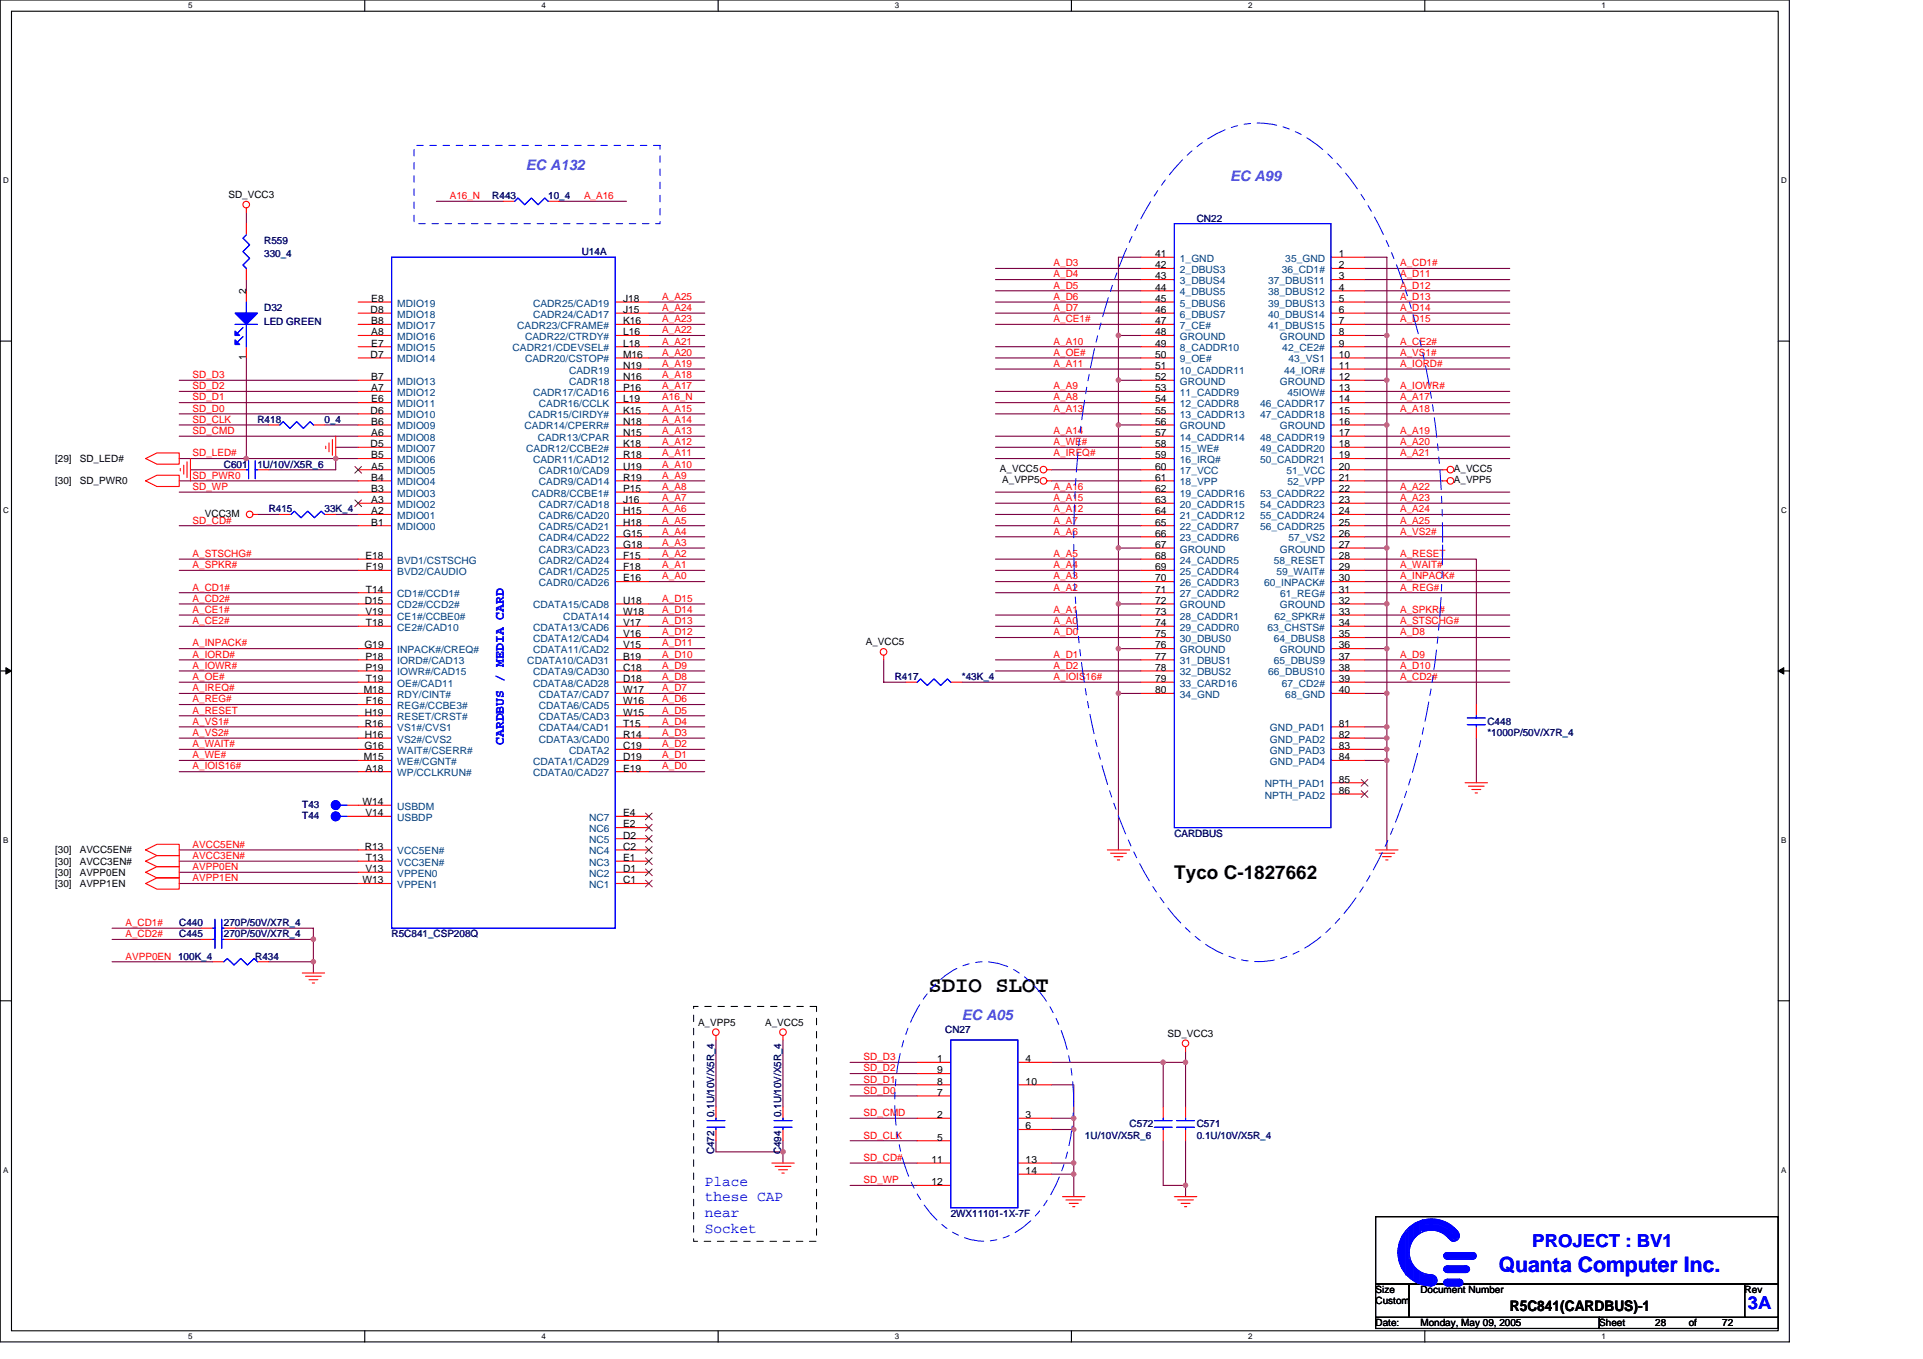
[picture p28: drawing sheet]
<svg xmlns="http://www.w3.org/2000/svg" width="297mm" height="210mm" viewBox="0 0 297 210" stroke-linecap="round" stroke-linejoin="round" font-family="sans-serif">
<defs><g id="words">
<text font-size="3.5" x="143.4" y="153.2">SDIO SLOT</text>
<text font-size="3.3" fill="#00f" x="231.5" y="196.5">Quanta Computer Inc.</text>
<text font-size="2.9" x="181.4" y="135.7">Tyco C-1827662</text>
<g font-size="2.8" fill="#00f">
<text x="236.7" y="192.6">PROJECT : BV1</text>
<text x="270" y="202.2">3A</text>
</g>
<g font-size="2.2" fill="#0080ff">
<text x="81.2" y="26.2">EC A132</text>
<text x="190" y="28">EC A99</text>
<text x="148.6" y="157.5">EC A05</text>
</g>
<g font-size="2.2" fill="#00f">
<text x="108.9" y="183.2">Place</text>
<text x="108.9" y="185.6">these CAP</text>
<text x="108.9" y="188">near</text>
<text x="108.9" y="190.4">Socket</text>
</g>
<text font-size="2.2" x="233.2" y="202.5">R5C841(CARDBUS)-1</text>
<text font-size="2.1" fill="#00f" x="77.8" y="115" transform="rotate(-90 77.8 115)">CARDBUS / MEDIA CARD</text>
<g font-size="1.5">
<text x="35.3" y="30.6">SD_VCC3</text>
<text x="178.4" y="39.7">41</text>
<text x="178.4" y="41.4">42</text>
<text x="206.8" y="39.7">1</text>
<text x="206.8" y="41.4">2</text>
<text x="38" y="45.4" transform="rotate(-90 38 45.4)">2</text>
<text x="57.3" y="46.6">E8</text>
<text x="96.2" y="46.6">J18</text>
<text x="178.4" y="43.2">43</text>
<text x="178.4" y="44.9">44</text>
<text x="178.4" y="46.6">45</text>
<text x="206.8" y="43.2">3</text>
<text x="206.8" y="44.9">4</text>
<text x="206.8" y="46.6">5</text>
<text x="57.3" y="48.3">D8</text>
<text x="57.3" y="53.5">E7</text>
<text x="57.3" y="51.8">A8</text>
<text x="57.3" y="50.1">B8</text>
<text x="96.2" y="50.1">K16</text>
<text x="96.2" y="53.5">L18</text>
<text x="96.2" y="51.8">L16</text>
<text x="96.2" y="48.3">J15</text>
<text x="178.4" y="48.3">46</text>
<text x="178.4" y="50.1">47</text>
<text x="178.4" y="51.8">48</text>
<text x="178.4" y="53.5">49</text>
<text x="206.8" y="53.5">9</text>
<text x="206.8" y="51.8">8</text>
<text x="206.8" y="48.3">6</text>
<text x="206.8" y="50.1">7</text>
<text x="38" y="55.6" transform="rotate(-90 38 55.6)">1</text>
<text x="57.3" y="55.3">D7</text>
<text x="57.3" y="58.7">B7</text>
<text x="96.2" y="57">N19</text>
<text x="96.2" y="58.7">N16</text>
<text x="96.2" y="55.3">M16</text>
<text x="178.4" y="55.3">50</text>
<text x="178.4" y="57">51</text>
<text x="178.4" y="58.7">52</text>
<text x="206.8" y="57">11</text>
<text x="206.8" y="55.3">10</text>
<text x="206.8" y="58.7">12</text>
<text x="57.3" y="63.9">D6</text>
<text x="57.3" y="60.4">A7</text>
<text x="57.3" y="62.2">E6</text>
<text x="57.3" y="65.6">B6</text>
<text x="96.2" y="62.2">L19</text>
<text x="96.2" y="65.6">N18</text>
<text x="96.2" y="63.9">K15</text>
<text x="96.2" y="60.4">P16</text>
<text x="178.4" y="60.4">53</text>
<text x="178.4" y="62.2">54</text>
<text x="178.4" y="63.9">55</text>
<text x="178.4" y="65.6">56</text>
<text x="206.8" y="60.4">13</text>
<text x="206.8" y="62.2">14</text>
<text x="206.8" y="63.9">15</text>
<text x="206.8" y="65.6">16</text>
<text x="8.5" y="71.4">[29]</text>
<text x="12.3" y="71.4">SD_LED#</text>
<text x="57.3" y="69.1">D5</text>
<text x="57.3" y="67.4">A6</text>
<text x="57.3" y="70.8">B5</text>
<text x="96.2" y="69.1">K18</text>
<text x="96.2" y="67.4">N15</text>
<text x="96.2" y="70.8">R18</text>
<text x="178.4" y="67.4">57</text>
<text x="178.4" y="69.1">58</text>
<text x="178.4" y="70.8">59</text>
<text x="206.8" y="67.4">17</text>
<text x="206.8" y="69.1">18</text>
<text x="206.8" y="70.8">19</text>
<text x="8.5" y="74.8">[30]</text>
<text x="12.3" y="74.8">SD_PWR0</text>
<text x="57.3" y="72.5">A5</text>
<text x="57.3" y="74.3">B4</text>
<text x="57.3" y="76">B3</text>
<text x="57.3" y="77.7">A3</text>
<text x="96.2" y="72.5">U19</text>
<text x="96.2" y="74.3">R19</text>
<text x="96.2" y="77.7">J16</text>
<text x="96.2" y="76">P15</text>
<text x="154.4" y="72.9">A_VCC5</text>
<text x="154.8" y="74.6">A_VPP5</text>
<text x="178.4" y="72.5">60</text>
<text x="178.4" y="74.3">61</text>
<text x="178.4" y="76">62</text>
<text x="178.4" y="77.7">63</text>
<text x="206.8" y="72.5">20</text>
<text x="206.8" y="74.3">21</text>
<text x="206.8" y="76">22</text>
<text x="206.8" y="77.7">23</text>
<text x="224.6" y="74.6">A_VPP5</text>
<text x="224.6" y="72.9">A_VCC5</text>
<text x="31.7" y="79.8">VCC3M</text>
<text x="57.3" y="79.4">A2</text>
<text x="57.3" y="81.2">B1</text>
<text x="96.2" y="79.4">H15</text>
<text x="96.2" y="81.2">H18</text>
<text x="96.2" y="82.9">G15</text>
<text x="178.4" y="79.4">64</text>
<text x="178.4" y="81.2">65</text>
<text x="178.4" y="82.9">66</text>
<text x="206.8" y="79.4">24</text>
<text x="206.8" y="81.2">25</text>
<text x="206.8" y="82.9">26</text>
<text x="56.4" y="86.3">E18</text>
<text x="56.5" y="88.1">F19</text>
<text x="96.2" y="84.6">G18</text>
<text x="96.2" y="86.3">F15</text>
<text x="96.2" y="88.1">F18</text>
<text x="96.2" y="89.8">E16</text>
<text x="178.4" y="84.6">67</text>
<text x="178.4" y="86.3">68</text>
<text x="178.4" y="88.1">69</text>
<text x="178.4" y="89.8">70</text>
<text x="206.8" y="88.1">29</text>
<text x="206.8" y="84.6">27</text>
<text x="206.8" y="89.8">30</text>
<text x="206.8" y="86.3">28</text>
<text x="56.4" y="93.3">D15</text>
<text x="56.4" y="95">V19</text>
<text x="56.5" y="91.5">T14</text>
<text x="96.2" y="95">W18</text>
<text x="96.2" y="93.3">U18</text>
<text x="178.4" y="91.5">71</text>
<text x="178.4" y="93.3">72</text>
<text x="178.4" y="95">73</text>
<text x="206.8" y="91.5">31</text>
<text x="206.8" y="93.3">32</text>
<text x="206.8" y="95">33</text>
<text x="56.3" y="100.2">G19</text>
<text x="56.4" y="101.9">P18</text>
<text x="56.5" y="96.7">T18</text>
<text x="96.2" y="101.9">B19</text>
<text x="96.2" y="96.7">V17</text>
<text x="96.2" y="98.4">V16</text>
<text x="96.2" y="100.2">V15</text>
<text x="133.7" y="99.7">A_VCC5</text>
<text x="178.4" y="96.7">74</text>
<text x="178.4" y="98.4">75</text>
<text x="178.4" y="100.2">76</text>
<text x="178.4" y="101.9">77</text>
<text x="206.8" y="100.2">36</text>
<text x="206.8" y="96.7">34</text>
<text x="206.8" y="98.4">35</text>
<text x="206.8" y="101.9">37</text>
<text x="56.2" y="107.1">M18</text>
<text x="56.4" y="103.6">P19</text>
<text x="56.5" y="105.3">T19</text>
<text x="96.2" y="107.1">W17</text>
<text x="96.2" y="103.6">C18</text>
<text x="96.2" y="105.3">D18</text>
<text x="178.4" y="103.6">78</text>
<text x="178.4" y="105.3">79</text>
<text x="178.4" y="107.1">80</text>
<text x="206.8" y="107.1">40</text>
<text x="206.8" y="105.3">39</text>
<text x="206.8" y="103.6">38</text>
<text x="56.4" y="110.5">H19</text>
<text x="56.4" y="114">H16</text>
<text x="56.4" y="112.2">R16</text>
<text x="56.5" y="108.8">F16</text>
<text x="96.2" y="108.8">W16</text>
<text x="96.2" y="110.5">W15</text>
<text x="96.2" y="112.2">T15</text>
<text x="96.2" y="114">R14</text>
<text x="206.8" y="112.2">81</text>
<text x="206.8" y="114">82</text>
<text x="56.2" y="117.4">M15</text>
<text x="56.3" y="115.7">G16</text>
<text x="56.4" y="119.2">A18</text>
<text x="96.2" y="115.7">C19</text>
<text x="96.2" y="117.4">D19</text>
<text x="96.2" y="119.2">E19</text>
<text x="206.8" y="115.7">83</text>
<text x="206.8" y="117.4">84</text>
<text x="56" y="124.4">W14</text>
<text x="206.8" y="120.9">85</text>
<text x="206.8" y="122.6">86</text>
<text x="8.5" y="131.8">[30]</text>
<text x="12.3" y="131.8">AVCC5EN#</text>
<text x="56.4" y="131.3">R13</text>
<text x="56.4" y="126.1">V14</text>
<text x="96.2" y="131.3">C2</text>
<text x="96.2" y="129.5">D2</text>
<text x="96.2" y="127.8">E2</text>
<text x="96.2" y="126.1">E4</text>
<text x="8.5" y="135.3">[30]</text>
<text x="8.5" y="133.5">[30]</text>
<text x="8.5" y="137">[30]</text>
<text x="12.3" y="135.3">AVPP0EN</text>
<text x="12.3" y="133.5">AVCC3EN#</text>
<text x="12.3" y="137">AVPP1EN</text>
<text x="56" y="136.4">W13</text>
<text x="56.4" y="134.7">V13</text>
<text x="56.5" y="133">T13</text>
<text x="96.2" y="136.4">C1</text>
<text x="96.2" y="134.7">D1</text>
<text x="96.2" y="133">E1</text>
<text x="107.8" y="158.4">A_VPP5</text>
<text x="118.2" y="158.4">A_VCC5</text>
<text x="180.4" y="160.1">SD_VCC3</text>
<text x="144.8" y="164.1">1</text>
<text x="144.8" y="167.5">8</text>
<text x="144.8" y="165.8">9</text>
<text x="158.4" y="164.1">4</text>
<text x="158.4" y="167.5">10</text>
<text x="144.8" y="172.7">2</text>
<text x="144.8" y="169.2">7</text>
<text x="158.4" y="172.7">3</text>
<text x="143.9" y="179.6">11</text>
<text x="144.8" y="176.2">5</text>
<text x="158.4" y="174.4">6</text>
<text x="158.4" y="179.6">13</text>
<text x="143.9" y="183.1">12</text>
<text x="158.4" y="181.3">14</text>
<text x="212.5" y="199.7">Size</text>
<text x="212.5" y="201.4">Custom</text>
<text x="219.4" y="199.7">Document Number</text>
<text x="269.5" y="199.7">Rev</text>
<text x="212.5" y="204.9">Date:</text>
<text x="219.4" y="204.9">Monday, May 09, 2005</text>
<text x="247" y="204.9">Sheet</text>
<text x="255.7" y="204.9">28</text>
<text x="260.9" y="204.9">of</text>
<text x="266" y="204.9">72</text>
</g>
<g font-size="1.5" fill="#f00">
<text x="69.5" y="30.8">A16_N</text>
<text x="90.2" y="30.8">A_A16</text>
<text x="162.7" y="41.1">A_D3</text>
<text x="216.3" y="41.1">A_CD1#</text>
<text x="102.3" y="46.3">A_A25</text>
<text x="162.7" y="46.3">A_D6</text>
<text x="162.7" y="44.6">A_D5</text>
<text x="162.7" y="42.8">A_D4</text>
<text x="216.3" y="44.6">A_D12</text>
<text x="216.3" y="42.8">A_D11</text>
<text x="216.3" y="46.3">A_D13</text>
<text x="102.3" y="48">A_A24</text>
<text x="102.3" y="49.8">A_A23</text>
<text x="102.3" y="51.5">A_A22</text>
<text x="102.3" y="53.2">A_A21</text>
<text x="162.7" y="53.2">A_A10</text>
<text x="162.7" y="48">A_D7</text>
<text x="162.7" y="49.8">A_CE1#</text>
<text x="216.3" y="53.2">A_CE2#</text>
<text x="216.3" y="49.8">A_D15</text>
<text x="216.3" y="48">A_D14</text>
<text x="29.8" y="58.4">SD_D3</text>
<text x="102.3" y="54.9">A_A20</text>
<text x="102.3" y="56.7">A_A19</text>
<text x="102.3" y="58.4">A_A18</text>
<text x="162.7" y="56.7">A_A11</text>
<text x="162.7" y="54.9">A_OE#</text>
<text x="216.3" y="54.9">A_VS1#</text>
<text x="216.3" y="56.7">A_IORD#</text>
<text x="29.8" y="65.3">SD_CLK</text>
<text x="29.8" y="60.1">SD_D2</text>
<text x="29.8" y="61.8">SD_D1</text>
<text x="29.8" y="63.6">SD_D0</text>
<text x="102.3" y="60.1">A_A17</text>
<text x="102.3" y="63.6">A_A15</text>
<text x="102.3" y="65.3">A_A14</text>
<text x="102.3" y="61.8">A16_N</text>
<text x="162.7" y="61.8">A_A8</text>
<text x="162.7" y="63.6">A_A13</text>
<text x="162.7" y="60.1">A_A9</text>
<text x="216.3" y="63.6">A_A18</text>
<text x="216.3" y="61.8">A_A17</text>
<text x="216.3" y="60.1">A_IOWR#</text>
<text x="29.8" y="67">SD_CMD</text>
<text x="29.8" y="70.5">SD_LED#</text>
<text x="102.3" y="67">A_A13</text>
<text x="102.3" y="68.7">A_A12</text>
<text x="102.3" y="70.5">A_A11</text>
<text x="162.7" y="67">A_A14</text>
<text x="162.7" y="70.5">A_IREQ#</text>
<text x="162.7" y="68.7">A_WE#</text>
<text x="216.3" y="68.7">A_A20</text>
<text x="216.3" y="67">A_A19</text>
<text x="216.3" y="70.5">A_A21</text>
<text x="29.8" y="73.9">SD_PWR0</text>
<text x="29.8" y="75.7">SD_WP</text>
<text x="102.3" y="72.2">A_A10</text>
<text x="102.3" y="73.9">A_A9</text>
<text x="102.3" y="75.7">A_A8</text>
<text x="102.3" y="77.4">A_A7</text>
<text x="162.7" y="75.7">A_A16</text>
<text x="162.7" y="77.4">A_A15</text>
<text x="216.3" y="75.7">A_A22</text>
<text x="216.3" y="77.4">A_A23</text>
<text x="29.8" y="80.9">SD_CD#</text>
<text x="102.3" y="79.1">A_A6</text>
<text x="102.3" y="80.9">A_A5</text>
<text x="102.3" y="82.6">A_A4</text>
<text x="162.7" y="82.6">A_A6</text>
<text x="162.7" y="80.9">A_A7</text>
<text x="162.7" y="79.1">A_A12</text>
<text x="216.3" y="79.1">A_A24</text>
<text x="216.3" y="82.6">A_VS2#</text>
<text x="216.3" y="80.9">A_A25</text>
<text x="29.8" y="86">A_STSCHG#</text>
<text x="29.8" y="87.8">A_SPKR#</text>
<text x="102.3" y="84.3">A_A3</text>
<text x="102.3" y="86">A_A2</text>
<text x="102.3" y="87.8">A_A1</text>
<text x="102.3" y="89.5">A_A0</text>
<text x="162.7" y="86">A_A5</text>
<text x="162.7" y="87.8">A_A4</text>
<text x="162.7" y="89.5">A_A3</text>
<text x="216.3" y="86">A_RESET</text>
<text x="216.3" y="87.8">A_WAIT#</text>
<text x="216.3" y="89.5">A_INPACK#</text>
<text x="29.8" y="92.9">A_CD2#</text>
<text x="29.8" y="94.7">A_CE1#</text>
<text x="29.8" y="91.2">A_CD1#</text>
<text x="102.3" y="92.9">A_D15</text>
<text x="102.3" y="94.7">A_D14</text>
<text x="162.7" y="91.2">A_A2</text>
<text x="162.7" y="94.7">A_A1</text>
<text x="216.3" y="94.7">A_SPKR#</text>
<text x="216.3" y="91.2">A_REG#</text>
<text x="29.8" y="96.4">A_CE2#</text>
<text x="29.8" y="101.6">A_IORD#</text>
<text x="29.8" y="99.8">A_INPACK#</text>
<text x="102.3" y="101.6">A_D10</text>
<text x="102.3" y="96.4">A_D13</text>
<text x="102.3" y="98.1">A_D12</text>
<text x="102.3" y="99.8">A_D11</text>
<text x="162.7" y="98.1">A_D0</text>
<text x="162.7" y="96.4">A_A0</text>
<text x="162.7" y="101.6">A_D1</text>
<text x="216.3" y="101.6">A_D9</text>
<text x="216.3" y="98.1">A_D8</text>
<text x="216.3" y="96.4">A_STSCHG#</text>
<text x="29.8" y="106.8">A_IREQ#</text>
<text x="29.8" y="103.3">A_IOWR#</text>
<text x="29.8" y="105">A_OE#</text>
<text x="102.3" y="103.3">A_D9</text>
<text x="102.3" y="105">A_D8</text>
<text x="102.3" y="106.8">A_D7</text>
<text x="162.7" y="103.3">A_D2</text>
<text x="162.7" y="105">A_IOIS16#</text>
<text x="216.3" y="105">A_CD2#</text>
<text x="216.3" y="103.3">A_D10</text>
<text x="29.8" y="108.5">A_REG#</text>
<text x="29.8" y="113.7">A_VS2#</text>
<text x="29.8" y="110.2">A_RESET</text>
<text x="29.8" y="111.9">A_VS1#</text>
<text x="102.3" y="113.7">A_D3</text>
<text x="102.3" y="108.5">A_D6</text>
<text x="102.3" y="110.2">A_D5</text>
<text x="102.3" y="111.9">A_D4</text>
<text x="29.8" y="117.1">A_WE#</text>
<text x="29.8" y="118.9">A_IOIS16#</text>
<text x="29.8" y="115.4">A_WAIT#</text>
<text x="102.3" y="115.4">A_D2</text>
<text x="102.3" y="117.1">A_D1</text>
<text x="102.3" y="118.9">A_D0</text>
<text x="29.8" y="130.9">AVCC5EN#</text>
<text x="29.8" y="134.4">AVPP0EN</text>
<text x="29.8" y="136.1">AVPP1EN</text>
<text x="29.8" y="132.7">AVCC3EN#</text>
<text x="19.4" y="143">A_CD1#</text>
<text x="19.4" y="144.8">A_CD2#</text>
<text x="19.4" y="148.2">AVPP0EN 100K_4</text>
<text x="133.4" y="163.7">SD_D3</text>
<text x="133.4" y="165.5">SD_D2</text>
<text x="133.4" y="167.2">SD_D1</text>
<text x="133.4" y="168.9">SD_D0</text>
<text x="133.4" y="172.4">SD_CMD</text>
<text x="133.4" y="179.3">SD_CD#</text>
<text x="133.4" y="175.9">SD_CLK</text>
<text x="133.4" y="182.8">SD_WP</text>
</g>
<g font-size="1.5" fill="#000080">
<text x="76" y="30.8">R443</text>
<text x="84.7" y="30.8">10_4</text>
<text x="184.9" y="34.2">CN22</text>
<text x="40.8" y="37.7">R559</text>
<text x="40.8" y="39.8">330_4</text>
<text x="89.9" y="39.4">U14A</text>
<text x="40.8" y="48">D32</text>
<text x="40.8" y="50.1">LED GREEN</text>
<text x="39.8" y="65.3">R418</text>
<text x="50.1" y="65.3">0_4</text>
<text x="34.6" y="72.2">C601</text>
<text x="39.8" y="72.2">1U/10V/X5R_6</text>
<text x="41.5" y="79.1">R415</text>
<text x="50.1" y="79.1">33K_4</text>
<text x="138.2" y="105">R417</text>
<text x="148.6" y="105">*43K_4</text>
<text x="229.8" y="112">C448</text>
<text x="229.8" y="113.7">*1000P/50V/X7R_4</text>
<text x="46.7" y="124.7">T43</text>
<text x="46.7" y="126.4">T44</text>
<text x="181.4" y="129.2">CARDBUS</text>
<text x="27.7" y="143">C440</text>
<text x="34.6" y="143">270P/50V/X7R_4</text>
<text x="27.7" y="144.8">C445</text>
<text x="34.6" y="144.8">270P/50V/X7R_4</text>
<text x="39.4" y="148.2">R434</text>
<text x="60.5" y="144.8">R5C841_CSP208Q</text>
<text x="146" y="159.6">CN27</text>
<text x="110.3" y="172.5" transform="rotate(-90 110.3 172.5)">0.1U/10V/X5R_4</text>
<text x="120.7" y="172.5" transform="rotate(-90 120.7 172.5)">0.1U/10V/X5R_4</text>
<text x="110.3" y="178.3" transform="rotate(-90 110.3 178.3)">C472</text>
<text x="120.7" y="178.3" transform="rotate(-90 120.7 178.3)">C494</text>
<text x="167.6" y="175.9">1U/10V/X5R_6</text>
<text x="174.5" y="174.1">C572</text>
<text x="184.9" y="174.1">C571</text>
<text x="184.9" y="175.9">0.1U/10V/X5R_4</text>
<text x="146.9" y="187.9">2WX11101-1X-7F</text>
</g>
<g font-size="1.5" fill="#004080">
<text x="182.3" y="40.4">1_GND</text>
<text x="198.5" y="40.4">35_GND</text>
<text x="61.4" y="47.3">MDIO19</text>
<text x="82.3" y="47.3">CADR25/CAD19</text>
<text x="182.3" y="42.2">2_DBUS3</text>
<text x="182.3" y="43.9">3_DBUS4</text>
<text x="182.3" y="45.6">4_DBUS5</text>
<text x="182.3" y="47.3">5_DBUS6</text>
<text x="195.9" y="43.9">37_DBUS11</text>
<text x="195.9" y="45.6">38_DBUS12</text>
<text x="195.9" y="47.3">39_DBUS13</text>
<text x="198" y="42.2">36_CD1#</text>
<text x="61.4" y="52.5">MDIO16</text>
<text x="61.4" y="50.8">MDIO17</text>
<text x="61.4" y="49.1">MDIO18</text>
<text x="79.9" y="50.8">CADR23/CFRAME#</text>
<text x="81.1" y="52.5">CADR22/CTRDY#</text>
<text x="82.3" y="49.1">CADR24/CAD17</text>
<text x="182.3" y="49.1">6_DBUS7</text>
<text x="182.3" y="50.8">7_CE#</text>
<text x="182.3" y="52.5">GROUND</text>
<text x="195.9" y="49.1">40_DBUS14</text>
<text x="195.9" y="50.8">41_DBUS15</text>
<text x="197.7" y="52.5">GROUND</text>
<text x="61.4" y="59.4">MDIO13</text>
<text x="61.4" y="56">MDIO14</text>
<text x="61.4" y="54.3">MDIO15</text>
<text x="79.2" y="54.3">CADR21/CDEVSEL#</text>
<text x="81.1" y="56">CADR20/CSTOP#</text>
<text x="87.9" y="57.7">CADR19</text>
<text x="87.9" y="59.4">CADR18</text>
<text x="182.3" y="54.3">8_CADDR10</text>
<text x="182.3" y="56">9_OE#</text>
<text x="182.3" y="57.7">10_CADDR11</text>
<text x="182.3" y="59.4">GROUND</text>
<text x="197.7" y="59.4">GROUND</text>
<text x="198.1" y="54.3">42_CE2#</text>
<text x="198.3" y="57.7">44_IOR#</text>
<text x="199" y="56">43_VS1</text>
<text x="61.4" y="61.2">MDIO12</text>
<text x="61.4" y="62.9">MDIO11</text>
<text x="61.4" y="64.6">MDIO10</text>
<text x="81.6" y="64.6">CADR15/CIRDY#</text>
<text x="82.3" y="61.2">CADR17/CAD16</text>
<text x="83.2" y="62.9">CADR16/CCLK</text>
<text x="182.3" y="61.2">11_CADDR9</text>
<text x="182.3" y="62.9">12_CADDR8</text>
<text x="182.3" y="64.6">13_CADDR13</text>
<text x="194.6" y="62.9">46_CADDR17</text>
<text x="194.6" y="64.6">47_CADDR18</text>
<text x="198.9" y="61.2">45IOW#</text>
<text x="61.4" y="66.3">MDIO09</text>
<text x="61.4" y="68.1">MDIO08</text>
<text x="61.4" y="69.8">MDIO07</text>
<text x="61.4" y="71.5">MDIO06</text>
<text x="81" y="66.3">CADR14/CPERR#</text>
<text x="81.3" y="69.8">CADR12/CCBE2#</text>
<text x="82.3" y="71.5">CADR11/CAD12</text>
<text x="83.1" y="68.1">CADR13/CPAR</text>
<text x="182.3" y="66.3">GROUND</text>
<text x="182.3" y="68.1">14_CADDR14</text>
<text x="182.3" y="69.8">15_WE#</text>
<text x="182.3" y="71.5">16_IRQ#</text>
<text x="194.6" y="68.1">48_CADDR19</text>
<text x="194.6" y="69.8">49_CADDR20</text>
<text x="194.6" y="71.5">50_CADDR21</text>
<text x="197.7" y="66.3">GROUND</text>
<text x="61.4" y="73.3">MDIO05</text>
<text x="61.4" y="75">MDIO04</text>
<text x="61.4" y="76.7">MDIO03</text>
<text x="82.2" y="76.7">CADR8/CCBE1#</text>
<text x="83.2" y="73.3">CADR10/CAD9</text>
<text x="83.2" y="75">CADR9/CAD14</text>
<text x="182.3" y="73.3">17_VCC</text>
<text x="182.3" y="75">18_VPP</text>
<text x="182.3" y="76.7">19_CADDR16</text>
<text x="194.6" y="76.7">53_CADDR22</text>
<text x="198.7" y="73.3">51_VCC</text>
<text x="198.9" y="75">52_VPP</text>
<text x="61.4" y="78.4">MDIO02</text>
<text x="61.4" y="80.2">MDIO01</text>
<text x="61.4" y="81.9">MDIO00</text>
<text x="83.2" y="78.4">CADR7/CAD18</text>
<text x="83.2" y="80.2">CADR6/CAD20</text>
<text x="83.2" y="81.9">CADR5/CAD21</text>
<text x="83.2" y="83.6">CADR4/CAD22</text>
<text x="182.3" y="78.4">20_CADDR15</text>
<text x="182.3" y="80.2">21_CADDR12</text>
<text x="182.3" y="81.9">22_CADDR7</text>
<text x="182.3" y="83.6">23_CADDR6</text>
<text x="194.6" y="78.4">54_CADDR23</text>
<text x="194.6" y="80.2">55_CADDR24</text>
<text x="194.6" y="81.9">56_CADDR25</text>
<text x="199" y="83.6">57_VS2</text>
<text x="61.4" y="88.8">BVD2/CAUDIO</text>
<text x="61.4" y="87.1">BVD1/CSTSCHG</text>
<text x="83.2" y="85.3">CADR3/CAD23</text>
<text x="83.2" y="87.1">CADR2/CAD24</text>
<text x="83.2" y="88.8">CADR1/CAD25</text>
<text x="182.3" y="85.3">GROUND</text>
<text x="182.3" y="87.1">24_CADDR5</text>
<text x="182.3" y="88.8">25_CADDR4</text>
<text x="196.8" y="87.1">58_RESET</text>
<text x="197.2" y="88.8">59_WAIT#</text>
<text x="197.7" y="85.3">GROUND</text>
<text x="61.4" y="95.7">CE1#/CCBE0#</text>
<text x="61.4" y="94">CD2#/CCD2#</text>
<text x="61.4" y="92.2">CD1#/CCD1#</text>
<text x="82.3" y="94">CDATA15/CAD8</text>
<text x="83.2" y="90.5">CADR0/CAD26</text>
<text x="87" y="95.7">CDATA14</text>
<text x="182.3" y="90.5">26_CADDR3</text>
<text x="182.3" y="92.2">27_CADDR2</text>
<text x="182.3" y="94">GROUND</text>
<text x="182.3" y="95.7">28_CADDR1</text>
<text x="195.3" y="90.5">60_INPACK#</text>
<text x="196.8" y="95.7">62_SPKR#</text>
<text x="197.7" y="94">GROUND</text>
<text x="197.7" y="92.2">61_REG#</text>
<text x="61.4" y="97.4">CE2#/CAD10</text>
<text x="61.4" y="100.9">INPACK#/CREQ#</text>
<text x="82.3" y="97.4">CDATA13/CAD6</text>
<text x="82.3" y="99.2">CDATA12/CAD4</text>
<text x="82.3" y="100.9">CDATA11/CAD2</text>
<text x="182.3" y="97.4">29_CADDR0</text>
<text x="182.3" y="99.2">30_DBUS0</text>
<text x="182.3" y="100.9">GROUND</text>
<text x="195.8" y="97.4">63_CHSTS#</text>
<text x="196.8" y="99.2">64_DBUS8</text>
<text x="197.7" y="100.9">GROUND</text>
<text x="61.4" y="102.6">IORD#/CAD13</text>
<text x="61.4" y="104.3">IOWR#/CAD15</text>
<text x="61.4" y="106.1">OE#/CAD11</text>
<text x="61.4" y="107.8">RDY/CINT#</text>
<text x="81.4" y="102.6">CDATA10/CAD31</text>
<text x="82.3" y="104.3">CDATA9/CAD30</text>
<text x="82.3" y="106.1">CDATA8/CAD28</text>
<text x="83.2" y="107.8">CDATA7/CAD7</text>
<text x="182.3" y="102.6">31_DBUS1</text>
<text x="182.3" y="104.3">32_DBUS2</text>
<text x="182.3" y="106.1">33_CARD16</text>
<text x="182.3" y="107.8">34_GND</text>
<text x="195.9" y="104.3">66_DBUS10</text>
<text x="196.8" y="102.6">65_DBUS9</text>
<text x="198" y="106.1">67_CD2#</text>
<text x="198.5" y="107.8">68_GND</text>
<text x="61.4" y="109.5">REG#/CCBE3#</text>
<text x="61.4" y="111.3">RESET/CRST#</text>
<text x="61.4" y="113">VS1#/CVS1</text>
<text x="83.2" y="109.5">CDATA6/CAD5</text>
<text x="83.2" y="111.3">CDATA5/CAD3</text>
<text x="83.2" y="113">CDATA4/CAD1</text>
<text x="196.2" y="113">GND_PAD1</text>
<text x="61.4" y="118.2">WE#/CGNT#</text>
<text x="61.4" y="116.4">WAIT#/CSERR#</text>
<text x="61.4" y="119.9">WP/CCLKRUN#</text>
<text x="61.4" y="114.7">VS2#/CVS2</text>
<text x="82.3" y="118.2">CDATA1/CAD29</text>
<text x="82.3" y="119.9">CDATA0/CAD27</text>
<text x="83.2" y="114.7">CDATA3/CAD0</text>
<text x="87.9" y="116.4">CDATA2</text>
<text x="196.2" y="114.7">GND_PAD2</text>
<text x="196.2" y="116.4">GND_PAD3</text>
<text x="196.2" y="118.2">GND_PAD4</text>
<text x="61.4" y="125.1">USBDM</text>
<text x="195.4" y="121.6">NPTH_PAD1</text>
<text x="195.4" y="123.3">NPTH_PAD2</text>
<text x="61.4" y="132">VCC5EN#</text>
<text x="61.4" y="126.8">USBDP</text>
<text x="91" y="132">NC4</text>
<text x="91" y="130.2">NC5</text>
<text x="91" y="128.5">NC6</text>
<text x="91" y="126.8">NC7</text>
<text x="61.4" y="137.2">VPPEN1</text>
<text x="61.4" y="135.4">VPPEN0</text>
<text x="61.4" y="133.7">VCC3EN#</text>
<text x="91" y="137.2">NC1</text>
<text x="91" y="135.4">NC2</text>
<text x="91" y="133.7">NC3</text>
</g>
<g font-size="1.2">
<text x="29.1" y="1.3">5</text>
<text x="83.6" y="1.3">4</text>
<text x="138.2" y="1.3">3</text>
<text x="192.8" y="1.3">2</text>
<text x="247.4" y="1.3">1</text>
<text x=".5" y="28.3">D</text>
<text x="275.1" y="28.3">D</text>
<text x=".5" y="79.2">C</text>
<text x="275.1" y="79.2">C</text>
<text x=".5" y="130.2">B</text>
<text x="275.1" y="130.2">B</text>
<text x=".5" y="181.1">A</text>
<text x="275.1" y="181.1">A</text>
<text x="29.1" y="206.8">5</text>
<text x="83.6" y="206.8">4</text>
<text x="138.2" y="206.8">3</text>
<text x="192.8" y="206.8">2</text>
<text x="247.4" y="206.8">1</text>
</g>
</g></defs>
<path d="M0 0h276.4v207.3h-276.4zM1.8 1.7h272.9v203.8h-272.9z" fill="none" stroke="#000" stroke-width=".17"/>
<g fill="#fff">
<path d="M29.1 .2h.6v1.4h-.6z"/>
<path d="M29.1 205.7h.6v1.4h-.6z"/>
</g>
<path d="M56.3 0v1.7M56.3 205.5v1.8" fill="none" stroke="#000" stroke-width=".17"/>
<g fill="#fff">
<path d="M83.6 .2h.7v1.4h-.7z"/>
<path d="M83.6 205.7h.7v1.4h-.7z"/>
</g>
<path d="M110.9 0v1.7M110.9 205.5v1.8" fill="none" stroke="#000" stroke-width=".17"/>
<g fill="#fff">
<path d="M138.2 .2h.7v1.4h-.7z"/>
<path d="M138.2 205.7h.7v1.4h-.7z"/>
</g>
<path d="M165.5 0v1.7M165.5 205.5v1.8" fill="none" stroke="#000" stroke-width=".17"/>
<g fill="#fff">
<path d="M192.8 .2h.6v1.4h-.6z"/>
<path d="M192.8 205.7h.6v1.4h-.6z"/>
</g>
<path d="M220.1 0v1.7M220.1 205.5v1.8" fill="none" stroke="#000" stroke-width=".17"/>
<g fill="#fff">
<path d="M247.4 .2h.6v1.4h-.6z"/>
<path d="M247.4 205.7h.6v1.4h-.6z"/>
<path d="M.5 27.2h.8v1.4h-.8z"/>
<path d="M275.1 27.2h.9v1.4h-.9z"/>
<path d="M.5 78.1h.8v1.4h-.8z"/>
<path d="M275.1 78.1h.9v1.4h-.9z"/>
</g>
<path d="M0 52.7h1.8M274.7 52.7h1.7" fill="none" stroke="#000" stroke-width=".17"/>
<g fill="#fff">
<path d="M.5 129.1h.8v1.4h-.8z"/>
<path d="M275.1 129.1h.8v1.4h-.8z"/>
</g>
<path d="M0 103.6h1.8M274.7 103.6h1.7" fill="none" stroke="#000" stroke-width=".17"/>
<path d="M.9 103.1l.9 .5-.9 .5zM274.7 103.6l.8-.5v1z" fill="#000" stroke="#000" stroke-width=".15"/>
<g fill="#fff">
<path d="M.5 180h.8v1.4h-.8z"/>
<path d="M275.1 180h.8v1.4h-.8z"/>
</g>
<path d="M0 154.6h1.8M274.7 154.6h1.7M212.5 187.9h62.2v10.4h-62.2zM212.5 198.3h5.2v5.2h-5.2zM217.7 198.3h51.8v5.2h-51.8zM269.5 198.3h5.2v5.2h-5.2zM212.5 203.5h34.5v1.7h-34.5zM247 203.5h27.7v1.7h-27.7z" fill="none" stroke="#000" stroke-width=".17"/>
<g fill="none" stroke="#800040" stroke-width=".17">
<path d="M38.1 32.8v1.7M67.4 31.1h10.4M86.4 31.1h10.4M176.2 39.7h-3.4v91.6M210.8 39.7h3.4v12.1h-3.4M27.7 58.7h27.6M38.1 43.2v1.7M38.1 55.3v15.5M100.2 58.7h8.7M100.2 46.7h8.7M100.2 48.4h8.7M100.2 50.1h8.7"/>
<path d="M100.2 51.8h8.7M100.2 53.6h8.7M100.2 55.3h8.7M100.2 57h8.7M153.8 46.7h22.4M153.8 48.4h22.4M153.8 50.1h22.4M153.8 53.6h22.4M153.8 55.3h22.4M153.8 57h22.4M153.8 41.5h22.4M153.8 44.9h22.4"/>
<path d="M153.8 43.2h22.4M172.8 58.7h3.4M172.8 51.8h3.4M210.8 46.7h22.4M210.8 48.4h22.4M210.8 50.1h22.4M210.8 53.6h22.4M210.8 55.3h22.4M210.8 57h22.4M210.8 41.5h22.4M210.8 44.9h22.4M210.8 43.2h22.4"/>
<path d="M214.2 51.8v6.9h-3.4M214.2 58.7v6.9h-3.4M27.7 65.6h13.8M27.7 60.5h27.6M27.7 62.2h27.6M27.7 63.9h27.6M27.7 67.4h27.6M27.7 70.8h27.6M27.7 74.3h27.6M27.7 76h27.6M29.4 72.6h6.9M39.8 79.5h3.4"/>
<path d="M50.1 65.6h5.2M51.9 69.1h3.4M51.9 70.8v1.8h-10.4M51.9 79.5h3.4M100.2 65.6h8.7M100.2 60.5h8.7M100.2 62.2h8.7M100.2 63.9h8.7M100.2 67.4h8.7M100.2 69.1h8.7M100.2 70.8h8.7M100.2 72.6h8.7"/>
<path d="M100.2 74.3h8.7M100.2 76h8.7M100.2 79.5h8.7M100.2 77.7h8.7M153.8 60.5h22.4M153.8 62.2h22.4M153.8 63.9h22.4M153.8 67.4h22.4M153.8 69.1h22.4M153.8 70.8h22.4M153.8 76h22.4M153.8 79.5h22.4"/>
<path d="M153.8 77.7h22.4M162.4 72.6h13.8M162.4 74.3h13.8M172.8 65.6h3.4M210.8 60.5h22.4M210.8 62.2h22.4M210.8 63.9h22.4M210.8 67.4h22.4M210.8 69.1h22.4M210.8 70.8h22.4M210.8 72.6h12.1M210.8 74.3h12.1"/>
<path d="M210.8 76h22.4M210.8 79.5h22.4M210.8 77.7h22.4M214.2 65.6v19h-3.4M27.7 81.2h27.6M27.7 86.4h27.6M27.7 88.1h27.6M27.7 93.3h27.6M27.7 95h27.6M27.7 96.7h27.6M27.7 91.5h27.6M100.2 81.2h8.7"/>
<path d="M100.2 82.9h8.7M100.2 84.6h8.7M100.2 86.4h8.7M100.2 88.1h8.7M100.2 89.8h8.7M100.2 93.3h8.7M100.2 95h8.7M100.2 96.7h8.7M100.2 98.5h8.7M153.8 81.2h22.4M153.8 82.9h22.4M153.8 86.4h22.4"/>
<path d="M153.8 88.1h22.4M153.8 89.8h22.4M153.8 95h22.4M153.8 96.7h22.4M153.8 98.5h22.4M153.8 91.5h22.4M172.8 84.6h3.4M172.8 93.3h3.4M210.8 86.4h17.2v22.4M210.8 81.2h22.4M210.8 82.9h22.4M210.8 88.1h22.4"/>
<path d="M210.8 89.8h22.4M210.8 95h22.4M210.8 96.7h22.4M210.8 98.5h22.4M210.8 91.5h22.4M214.2 84.6v8.7h-3.4M214.2 93.3v6.9h-3.4M27.7 101.9h27.6M27.7 103.6h27.6M27.7 100.2h27.6M27.7 114h27.6M27.7 115.7h27.6"/>
<path d="M27.7 105.4h27.6M27.7 107.1h27.6M27.7 108.8h27.6M27.7 110.6h27.6M27.7 112.3h27.6M27.7 117.5h27.6M27.7 119.2h27.6M100.2 101.9h8.7M100.2 103.6h8.7M100.2 100.2h8.7M100.2 114h8.7M100.2 115.7h8.7"/>
<path d="M100.2 105.4h8.7M100.2 107.1h8.7M100.2 108.8h8.7M100.2 110.6h8.7M100.2 112.3h8.7M100.2 117.5h8.7M100.2 119.2h8.7M136.5 101.9v3.5h3.5M148.6 105.4h27.6M153.8 101.9h22.4M153.8 103.6h22.4M172.8 100.2h3.4"/>
<path d="M172.8 107.1h3.4M210.8 101.9h22.4M210.8 103.6h22.4M210.8 114h3.4M210.8 115.7h3.4M210.8 105.4h22.4M210.8 107.1h3.4M210.8 112.3h3.4M210.8 117.5h3.4M214.2 100.2v31.1M228 114v6.9M27.7 134.7h27.6"/>
<path d="M27.7 136.5h27.6M27.7 131.3h27.6M27.7 133h27.6M17.3 145.1h13.8M17.3 143.4h13.8M17.3 148.5h15.6M36.3 145.1h12.1M36.3 143.4h12.1v6.9M41.5 148.5h6.9M110.6 160.6v10.4M110.6 176.2v1.7h10.3M120.9 160.6v10.4"/>
<path d="M120.9 176.2v3.4M131.3 164.1h10.4M131.3 179.6h10.4M131.3 172.7h10.4M131.3 176.2h10.4M131.3 165.8h10.4M131.3 167.6h10.4M131.3 169.3h10.4M162.4 167.6h3.5v17.2M162.4 164.1h20.7M162.4 179.6h3.5M162.4 172.7h3.5"/>
<path d="M162.4 174.5h3.5M179.7 164.1v6.9M179.7 176.2v6.9h3.4M183.1 162.4v8.6M183.1 176.2v8.6M131.3 183.1h10.4M162.4 181.4h3.5"/>
</g>
<g fill="#f0f" stroke="#f0f" stroke-width=".17">
<circle cx="51.9" cy="70.8" r=".33"/>
<circle cx="120.9" cy="177.9" r=".34"/>
<circle cx="165.8" cy="172.7" r=".34"/>
<circle cx="165.8" cy="174.4" r=".33"/>
<circle cx="183.1" cy="164.1" r=".34"/>
<circle cx="179.7" cy="164.1" r=".34"/>
<circle cx="183.1" cy="183.1" r=".33"/>
<circle cx="38" cy="70.8" r=".33"/>
<circle cx="48.4" cy="148.5" r=".33"/>
<circle cx="165.8" cy="179.6" r=".34"/>
<circle cx="165.8" cy="181.4" r=".34"/>
<circle cx="48.4" cy="145.1" r=".34"/>
<circle cx="172.8" cy="107.1" r=".34"/>
<circle cx="172.8" cy="100.2" r=".34"/>
<circle cx="172.8" cy="93.3" r=".34"/>
<circle cx="172.8" cy="84.6" r=".34"/>
<circle cx="172.8" cy="65.6" r=".34"/>
<circle cx="172.8" cy="58.7" r=".34"/>
<circle cx="172.8" cy="51.8" r=".34"/>
<circle cx="214.2" cy="51.8" r=".34"/>
<circle cx="214.2" cy="58.7" r=".34"/>
<circle cx="214.2" cy="65.6" r=".34"/>
<circle cx="214.2" cy="84.6" r=".34"/>
<circle cx="214.2" cy="93.3" r=".34"/>
<circle cx="214.2" cy="117.5" r=".34"/>
<circle cx="214.2" cy="112.3" r=".34"/>
<circle cx="214.2" cy="114" r=".33"/>
<circle cx="214.2" cy="107.1" r=".34"/>
<circle cx="214.2" cy="100.2" r=".34"/>
<circle cx="214.2" cy="115.7" r=".34"/>
</g>
<g fill="none" stroke="#f00" stroke-width=".17">
<path d="M38.1 32.1v.7M38.1 34.5v1.8M77.8 31.1h1.7M84.7 31.1h1.7M176.2 39.7h5.2M205.6 39.7h5.2M38.1 41.5v1.7M38.1 44.9v1.8M38.1 53.6v1.7M55.3 46.7h5.2M55.3 48.4h5.2M55.3 50.1h5.2"/>
<path d="M55.3 51.8h5.2M55.3 53.6h5.2M55.3 55.3h5.2M55.3 58.7h5.2M95 46.7h5.2M95 48.4h5.2M95 50.1h5.2M95 51.8h5.2M95 53.6h5.2M95 55.3h5.2M95 57h5.2M95 58.7h5.2"/>
<path d="M176.2 41.5h5.2M176.2 43.2h5.2M176.2 44.9h5.2M176.2 46.7h5.2M176.2 48.4h5.2M176.2 50.1h5.2M176.2 51.8h5.2M176.2 53.6h5.2M176.2 55.3h5.2M176.2 57h5.2M176.2 58.7h5.2M205.6 41.5h5.2"/>
<path d="M205.6 43.2h5.2M205.6 44.9h5.2M205.6 46.7h5.2M205.6 48.4h5.2M205.6 50.1h5.2M205.6 51.8h5.2M205.6 53.6h5.2M205.6 55.3h5.2M205.6 57h5.2M205.6 58.7h5.2M22.5 70.8l1.7-.8h3.5v1.7h-3.5zM22.5 74.3l1.7-.9h3.5v1.7h-3.5z"/>
<path d="M27.9 72.4v.3M28.4 71.9v1.3M28.9 71.3v2.5M29.4 70.8v3.5M36.3 72.6h1.8M39.1 79.5h.7M39.8 72.6h1.7M41.5 65.6h1.7M43.2 79.5h1.8M48.4 65.6h1.7M50.1 79.5h1.8M50.3 68.9v.4"/>
<path d="M50.8 68.4v1.4M51.3 67.9v2.4M51.9 67.4v3.4M55.3 79.5h5.2M55.3 74.3h5.2M55.3 72.6h5.2M55.3 65.6h5.2M55.3 60.5h5.2M55.3 62.2h5.2M55.3 63.9h5.2M55.3 67.4h5.2M55.3 69.1h5.2"/>
<path d="M55.3 70.8h5.2M55.3 76h5.2M55.3 77.7h5.2M95 79.5h5.2M95 74.3h5.2M95 72.6h5.2M95 65.6h5.2M95 60.5h5.2M95 62.2h5.2M95 63.9h5.2M95 67.4h5.2M95 69.1h5.2"/>
<path d="M95 70.8h5.2M95 76h5.2M95 77.7h5.2M161.7 74.3h.7M161.7 72.6h.7M176.2 79.5h5.2M176.2 74.3h5.2M176.2 72.6h5.2M176.2 65.6h5.2M176.2 60.5h5.2M176.2 62.2h5.2M176.2 63.9h5.2"/>
<path d="M176.2 67.4h5.2M176.2 69.1h5.2M176.2 70.8h5.2M176.2 76h5.2M176.2 77.7h5.2M205.6 79.5h5.2M205.6 74.3h5.2M205.6 72.6h5.2M205.6 65.6h5.2M205.6 60.5h5.2M205.6 62.2h5.2M205.6 63.9h5.2"/>
<path d="M205.6 67.4h5.2M205.6 69.1h5.2M205.6 70.8h5.2M205.6 76h5.2M205.6 77.7h5.2M222.9 74.3h.6M222.9 72.6h.6M55.3 81.2h5.2M55.3 86.4h5.2M55.3 88.1h5.2M55.3 91.5h5.2M55.3 93.3h5.2"/>
<path d="M55.3 95h5.2M55.3 96.7h5.2M95 81.2h5.2M95 82.9h5.2M95 84.6h5.2M95 86.4h5.2M95 88.1h5.2M95 89.8h5.2M95 93.3h5.2M95 95h5.2M95 96.7h5.2M95 98.5h5.2"/>
<path d="M176.2 81.2h5.2M176.2 82.9h5.2M176.2 84.6h5.2M176.2 86.4h5.2M176.2 88.1h5.2M176.2 89.8h5.2M176.2 91.5h5.2M176.2 93.3h5.2M176.2 95h5.2M176.2 96.7h5.2M176.2 98.5h5.2M205.6 81.2h5.2"/>
<path d="M205.6 82.9h5.2M205.6 84.6h5.2M205.6 86.4h5.2M205.6 88.1h5.2M205.6 89.8h5.2M205.6 91.5h5.2M205.6 93.3h5.2M205.6 95h5.2M205.6 96.7h5.2M205.6 98.5h5.2M55.3 105.4h5.2M55.3 100.2h5.2"/>
<path d="M55.3 101.9h5.2M55.3 103.6h5.2M55.3 107.1h5.2M55.3 112.3h5.2M55.3 114h5.2M55.3 115.7h5.2M55.3 117.5h5.2M55.3 108.8h5.2M55.3 110.6h5.2M55.3 119.2h5.2M95 105.4h5.2M95 100.2h5.2"/>
<path d="M95 101.9h5.2M95 103.6h5.2M95 107.1h5.2M95 112.3h5.2M95 114h5.2M95 115.7h5.2M95 117.5h5.2M95 108.8h5.2M95 110.6h5.2M95 119.2h5.2M136.5 101.2v.7M140 105.4h1.7"/>
<path d="M146.9 105.4h1.7M176.2 105.4h5.2M176.2 100.2h5.2M176.2 101.9h5.2M176.2 103.6h5.2M176.2 107.1h5.2M205.6 105.4h5.2M205.6 100.2h5.2M205.6 101.9h5.2M205.6 103.6h5.2M205.6 107.1h5.2M205.6 112.3h5.2"/>
<path d="M205.6 114h5.2M205.6 115.7h5.2M205.6 117.5h5.2M228 108.8v1.8M228 112.3v1.7M22.5 134.7l1.7-.8h3.5v1.7h-3.5zM22.5 133l1.7-.9h3.5v1.8h-3.5zM22.5 131.3l1.7-.9h3.5v1.7h-3.5zM22.5 136.5l1.7-.9h3.5v1.7h-3.5zM53.6 124.4h6.9M53.6 126.1h6.9M55.3 131.3h5.2"/>
<path d="M55.3 136.5h5.2M55.3 134.7h5.2M55.3 133h5.2M95 131.3h5.2M95 126.1h5.2M95 136.5h5.2M95 134.7h5.2M95 133h5.2M95 129.5h5.2M95 127.8h5.2M171 131.3h3.5M171.6 131.8h2.4"/>
<path d="M172.1 132.3h1.4M172.6 132.8h.3M205.6 120.9h5.2M205.6 122.6h5.2M212.5 131.3h3.4M213 131.8h2.4M213.5 132.3h1.4M214.1 132.8h.3M226.3 120.9h3.5M226.8 121.4h2.5M227.3 121.9h1.4M227.9 122.5h.3"/>
<path d="M31.1 145.1h1.8M31.1 143.4h1.8M32.9 148.5h1.7M34.6 145.1h1.7M34.6 143.4h1.7M39.8 148.5h1.7M46.7 150.3h3.4M47.2 150.8h2.4M47.7 151.3h1.4M48.2 151.8h.4M110.6 160v.6M120.9 160v.6"/>
<path d="M110.6 171v1.7M110.6 174.5v1.7M119.2 179.6h3.5M120.9 171v1.7M120.9 174.5v1.7M141.7 179.6h5.2M141.7 164.1h5.2M141.7 172.7h5.2M141.7 176.2h5.2M141.7 169.3h5.2M141.7 167.6h5.2M141.7 165.8h5.2"/>
<path d="M157.2 179.6h5.2M157.2 164.1h5.2M157.2 172.7h5.2M157.2 174.5h5.2M157.2 167.6h5.2M179.7 171v1.7M179.7 174.5v1.7M183.1 161.7v.7M183.1 171v1.7M183.1 174.5v1.7M119.7 180.1h2.5M120.3 180.7h1.3"/>
<path d="M120.8 181.2h.3M141.7 183.1h5.2M157.2 181.4h5.2M164.1 184.8h3.5M164.7 185.3h2.4M165.2 185.9h1.4M165.7 186.4h.3M181.4 184.8h3.5M181.9 185.3h2.4M182.4 185.9h1.4M183 186.4h.3"/>
<circle cx="38" cy="31.6" r=".51"/>
<circle cx="38.6" cy="79.4" r=".51"/>
<circle cx="161.2" cy="72.5" r=".51"/>
<circle cx="161.2" cy="74.3" r=".51"/>
<circle cx="224" cy="72.5" r=".51"/>
<circle cx="224" cy="74.3" r=".51"/>
<circle cx="136.5" cy="100.7" r=".51"/>
<circle cx="110.6" cy="159.4" r=".51"/>
<circle cx="120.9" cy="159.4" r=".51"/>
<circle cx="183.1" cy="161.1" r=".51"/>
</g>
<path d="M107.1 155.4h19v36.3h-19z" fill="none" stroke="#000" stroke-width=".15" stroke-dasharray="1 1 1 1 1 1 1 1"/>
<path d="M183.3 24.1a16.1 16.1 0 0 1 11-5.1 16.1 16.1 0 0 1 11.1 5.1 43.6 43.6 0 0 1 9.1 13.9 105.2 105.2 0 0 1 7.8 32.7 135.8 135.8 0 0 1-4.3 49.3 64.6 64.6 0 0 1-9.3 19.7 21.8 21.8 0 0 1-10.5 8.2 13.5 13.5 0 0 1-11.4-1.7 31 31 0 0 1-9.9-11.2 85 85 0 0 1-8.8-26 140.5 140.5 0 0 1 1.6-57.9 73.2 73.2 0 0 1 8.7-21l1.6-2.3 1.6-1.9zM144.7 151.8a9.8 9.8 0 0 1 11.2-2.4 16.6 16.6 0 0 1 7.8 9.3 31.9 31.9 0 0 1-.7 24.5 16 16 0 0 1-7.1 7.6 9.4 9.4 0 0 1-10.1-1.4 20.9 20.9 0 0 1-6.6-11.3 31.3 31.3 0 0 1 2.6-22.5l1.9-2.7z" fill="none" stroke="#00f" stroke-width=".15" stroke-dasharray="3 1 1 1 1 1"/>
<path d="M64 22.5h38v12h-38z" fill="none" stroke="#00f" stroke-width=".15" stroke-dasharray="1 1 1 1 1 1 1 1"/>
<g fill="none" stroke="#00f" stroke-width=".17">
<path d="M38.1 36.3l-.6 .5 1.1 1-1.1 1.1 1.1 1-1.1 1 .6 .6M60.5 39.7h34.5v103.7h-34.5zM79.5 31.1l.5-.5 1 1 1.1-1 1 1 1.1-1 .5 .5M181.4 34.5h24.2v93.3h-24.2zM36.3 50.1h3.5M37.5 50.6l-.8 .9M37.5 52l-.8 .9M38.1 46.7v1.7M38.1 50.1v3.5M38.1 72.6h.3M38.4 71.2v2.7M39.4 72.6h.4"/>
<path d="M39.4 71.2v2.7M43.2 65.6l.5-.5 1.1 1.1 1-1.1 1.1 1.1 1-1.1 .5 .5M45 79.5l.5-.5 1 1 1-1 1.1 1 1-1 .5 .5M141.7 105.4l.5-.5 1 1 1.1-1 1 1 1-1 .6 .5M226.6 111.9h2.8M226.6 110.9h2.8M228 110.6v.3M228 111.9v.4M52.6 124.4h1M52.6 126.1h1M32.9 145.1h.3M32.9 143.4h.3"/>
<path d="M33.2 142v4.5M34.2 145.1h.4M34.2 142v4.5M34.2 143.4h.4M34.6 148.5l.5-.5 1 1.1 1.1-1.1 1 1.1 1.1-1.1 .5 .5M109.2 173.1h2.8M109.2 174.1h2.8M110.6 172.7v.4M110.6 174.1v.4M119.6 173.1h2.7M119.6 174.1h2.7M120.9 172.7v.4"/>
<path d="M120.9 174.1v.4M146.9 160.6h10.3v25.9h-10.3zM178.3 173.1h2.8M178.3 174.1h2.8M179.7 172.7v.4M179.7 174.1v.4M181.8 173.1h2.7M181.8 174.1h2.7M183.1 172.7v.4M183.1 174.1v.4M216.1 192.2v2.5l.2 .5v-3.5l.2-.3v4.3l.1 .2v-4.9l.2-.3v5.5l.2 .2v-5.9l.2-.1v6.5M217.3 196.9v-6.7l.2-.2v7.1h.2v-2.6l.1 .3v2.5l.2 .1v-2.2l.2 .3v2.1l.2 .2v-2.1l.1 .2v2.1h.2v-2l.2 .2v1.9h.2v-1.7l.1 .2v1.5l.2 .2v-1.7l.2 .1v1.6h.1v-1.4"/>
<path d="M217.7 189.7v2.9l.1-.5v-2.4l.2-.2v2.2l.2-.1v-2.3l.2-.2v2.1l.1-.2v-2h.2v1.9l.2-.2v-1.7l.2-.2v1.7l.1-.1v-1.6l.2-.2v1.8M219.7 196.7v.2h.2v1.4h.2v-1.4h.2v1.6h-.4l.5-1.6v1.6l.2-.2v-1.4l.2 .4v1.2h.2v-1.4h.1v1.4h.2v-1.4h.2v1.4l.2-.2v-1l.1 .1v.7M219.7 188.4v1.8l-.1-.2v-1.4zM219.7 189.7l1.4-.2a4 4 0 0 1 3.4 1.9M219.7 189.5a4.2 4.2 0 0 1 5.1 2.1M219.7 189.4a4.3 4.3 0 0 1 5.3 2.2M219.7 189.2a4.5 4.5 0 0 1 5.3 2M219.7 189l1.4-.2a4.6 4.6 0 0 1 4.1 2.4M219.8 190.1l1.3-.3a3.6 3.6 0 0 1 3.2 1.9M219.8 189.9l1.3-.2a3.8 3.8 0 0 1 3.4 2M219.9 188.8l1.2-.2a4.8 4.8 0 0 1 4.2 2.5M219.9 188.6l1.2-.2a5 5 0 0 1 4.3 2.5"/>
<path d="M219.9 188.6v1.4M223.2 193.6h4.7v.2h-4.9v.2h5l-.1 .1h-4.7l.2 .2h4.5M223.2 195.7h3.6v.2h-3.6l-.2 .1h4l-.2 .2h-3.8l.4 .2h3.2M223.2 197.8h2.6v.2h-2.8v.1h3l-.2 .2h-2.8l.4 .2h2.4M223.5 197.6h1.9M223.5 198.6h1.9M223.5 196.6h3M223.5 195.5h3M223.5 194.5h4M223.5 193.5h4M223.8 191.3a3.4 3.4 0 0 0-3.9-1.1 3.4 3.4 0 0 0-2.2 3.3v-.1a3.4 3.4 0 0 0 3.4 3.5M225.2 190.2a5.2 5.2 0 0 0-5.8-1.6 5.2 5.2 0 0 0-3.5 4.9v-.1a5.2 5.2 0 0 0 5.2 5.2"/>
<circle cx="221.1" cy="197.8" r=".85"/>
<circle cx="223.5" cy="198.1" r=".51"/>
<circle cx="223.5" cy="194" r=".51"/>
<circle cx="223.5" cy="196" r=".51"/>
<circle cx="224.6" cy="190.8" r=".85"/>
<circle cx="225.4" cy="198.1" r=".51"/>
<circle cx="226.5" cy="196" r=".51"/>
<circle cx="227.5" cy="194" r=".51"/>
</g>
<g fill="#00f" stroke="#00f" stroke-width=".17">
<path d="M36.3 48.4h3.5l-1.7 1.7z" fill-rule="evenodd"/>
<path d="M36.3 51.1l.7 .7h-.7z" fill-rule="evenodd"/>
<path d="M36.3 52.5l.7 .7h-.7z" fill-rule="evenodd"/>
<path d="M36.3 48.4h3.5l-1.7 1.7z" fill-rule="evenodd"/>
<path d="M36.3 51.1l.7 .7h-.7z" fill-rule="evenodd"/>
<path d="M36.3 52.5l.7 .7h-.7z" fill-rule="evenodd"/>
<circle cx="51.9" cy="124.4" r=".68"/>
<circle cx="51.9" cy="126.1" r=".68"/>
</g>
<g fill="none" stroke="#804000" stroke-width=".15">
<path d="M54.8 72.1l1.1 1M54.8 77.2l1.1 1.1M55.8 72.1l-1 1M55.8 77.2l-1 1.1M99.7 136l1.1 1M99.7 134.2l1.1 1.1M99.7 132.5l1.1 1M99.7 130.8l1.1 1M99.7 129l1.1 1.1M99.7 127.3l1.1 1.1M99.7 125.6l1.1 1M100.7 136l-1 1"/>
<path d="M100.7 134.2l-1 1.1M100.7 132.5l-1 1M100.7 130.8l-1 1M100.7 129l-1 1.1M100.7 127.3l-1 1.1M100.7 125.6l-1 1M210.3 120.4l1 1M210.3 122.1l1 1.1M211.3 120.4l-1.1 1M211.3 122.1l-1.1 1.1"/>
</g>
<use href="#words"/>
</svg>
